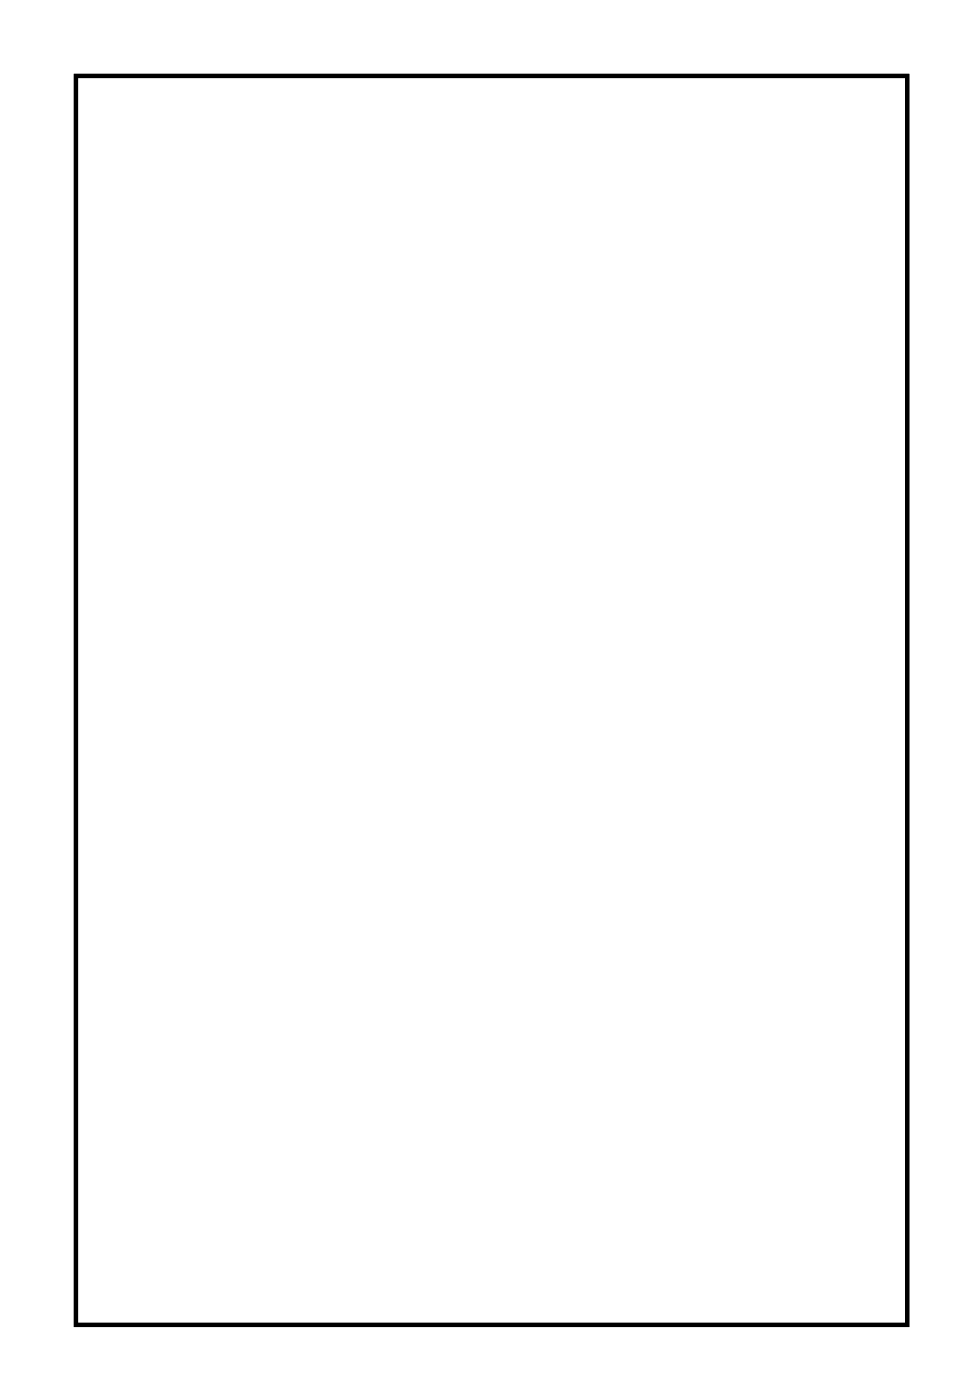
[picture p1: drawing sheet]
<svg xmlns="http://www.w3.org/2000/svg" width="47mm" height="67mm" viewBox="0 0 47 67" stroke-linecap="round" stroke-linejoin="round" font-family="sans-serif">
<path d="M3.6 3.6h39.8v59.8h-39.8z" fill="none" stroke="#000" stroke-width=".2"/>
<path d="M3.6 3.6h39.8v59.8h-39.8zM3.6 3.6v59.8h39.8v-59.8z" fill="#000"/>
<circle cx="9.6" cy="44.9" r=".8" fill="#fff"/>
<circle cx="9.6" cy="44.9" r=".8" fill="none" stroke="#fff" stroke-width=".76" stroke-linecap="butt"/>
<circle cx="9.6" cy="47.5" r=".8" fill="#fff"/>
<circle cx="9.6" cy="47.5" r=".8" fill="none" stroke="#fff" stroke-width=".76" stroke-linecap="butt"/>
<circle cx="9.6" cy="50" r=".8" fill="#fff"/>
<circle cx="9.6" cy="50" r=".8" fill="none" stroke="#fff" stroke-width=".76" stroke-linecap="butt"/>
<circle cx="7.1" cy="11.9" r=".8" fill="#fff"/>
<circle cx="7.1" cy="11.9" r=".8" fill="none" stroke="#fff" stroke-width=".76" stroke-linecap="butt"/>
<circle cx="7.1" cy="14.5" r=".8" fill="#fff"/>
<circle cx="7.1" cy="14.5" r=".8" fill="none" stroke="#fff" stroke-width=".76" stroke-linecap="butt"/>
<circle cx="7.1" cy="17" r=".8" fill="#fff"/>
<circle cx="7.1" cy="17" r=".8" fill="none" stroke="#fff" stroke-width=".76" stroke-linecap="butt"/>
<circle cx="7.1" cy="53.1" r=".64" fill="#fff"/>
<circle cx="7.1" cy="53.1" r=".64" fill="none" stroke="#fff" stroke-width=".76" stroke-linecap="butt"/>
<circle cx="7.1" cy="50.5" r=".64" fill="#fff"/>
<circle cx="7.1" cy="50.5" r=".64" fill="none" stroke="#fff" stroke-width=".76" stroke-linecap="butt"/>
<circle cx="41.6" cy="5.3" r="1" fill="#fff"/>
<circle cx="41.6" cy="5.3" r="1" fill="none" stroke="#fff" stroke-width=".25"/>
<circle cx="5.6" cy="5.3" r="1" fill="#fff"/>
<circle cx="5.6" cy="5.3" r="1" fill="none" stroke="#fff" stroke-width=".25"/>
<circle cx="5.6" cy="61.7" r="1" fill="#fff"/>
<circle cx="5.6" cy="61.7" r="1" fill="none" stroke="#fff" stroke-width=".25"/>
<circle cx="41.6" cy="61.7" r="1" fill="#fff"/>
<circle cx="41.6" cy="61.7" r="1" fill="none" stroke="#fff" stroke-width=".25"/>
<circle cx="14.7" cy="14.4" r=".7" fill="#fff"/>
<circle cx="14.7" cy="14.4" r=".7" fill="none" stroke="#fff" stroke-width=".67" stroke-linecap="butt"/>
<circle cx="14.7" cy="16.9" r=".7" fill="#fff"/>
<circle cx="14.7" cy="16.9" r=".7" fill="none" stroke="#fff" stroke-width=".67" stroke-linecap="butt"/>
<circle cx="14.7" cy="19.4" r=".7" fill="#fff"/>
<circle cx="14.7" cy="19.4" r=".7" fill="none" stroke="#fff" stroke-width=".67" stroke-linecap="butt"/>
<circle cx="14.7" cy="22" r=".7" fill="#fff"/>
<circle cx="14.7" cy="22" r=".7" fill="none" stroke="#fff" stroke-width=".67" stroke-linecap="butt"/>
<circle cx="14.7" cy="24.5" r=".7" fill="#fff"/>
<circle cx="14.7" cy="24.5" r=".7" fill="none" stroke="#fff" stroke-width=".67" stroke-linecap="butt"/>
<circle cx="14.7" cy="27.1" r=".7" fill="#fff"/>
<circle cx="14.7" cy="27.1" r=".7" fill="none" stroke="#fff" stroke-width=".67" stroke-linecap="butt"/>
<circle cx="14.7" cy="29.6" r=".7" fill="#fff"/>
<circle cx="14.7" cy="29.6" r=".7" fill="none" stroke="#fff" stroke-width=".67" stroke-linecap="butt"/>
<circle cx="14.7" cy="32.1" r=".7" fill="#fff"/>
<circle cx="14.7" cy="32.1" r=".7" fill="none" stroke="#fff" stroke-width=".67" stroke-linecap="butt"/>
<circle cx="14.7" cy="34.7" r=".7" fill="#fff"/>
<circle cx="14.7" cy="34.7" r=".7" fill="none" stroke="#fff" stroke-width=".67" stroke-linecap="butt"/>
<circle cx="14.7" cy="37.2" r=".7" fill="#fff"/>
<circle cx="14.7" cy="37.2" r=".7" fill="none" stroke="#fff" stroke-width=".67" stroke-linecap="butt"/>
<circle cx="14.7" cy="39.8" r=".7" fill="#fff"/>
<circle cx="14.7" cy="39.8" r=".7" fill="none" stroke="#fff" stroke-width=".67" stroke-linecap="butt"/>
<circle cx="14.7" cy="42.3" r=".7" fill="#fff"/>
<circle cx="14.7" cy="42.3" r=".7" fill="none" stroke="#fff" stroke-width=".67" stroke-linecap="butt"/>
<circle cx="14.7" cy="44.8" r=".7" fill="#fff"/>
<circle cx="14.7" cy="44.8" r=".7" fill="none" stroke="#fff" stroke-width=".67" stroke-linecap="butt"/>
<circle cx="14.7" cy="47.4" r=".7" fill="#fff"/>
<circle cx="14.7" cy="47.4" r=".7" fill="none" stroke="#fff" stroke-width=".67" stroke-linecap="butt"/>
<circle cx="14.7" cy="49.9" r=".7" fill="#fff"/>
<circle cx="14.7" cy="49.9" r=".7" fill="none" stroke="#fff" stroke-width=".67" stroke-linecap="butt"/>
<circle cx="14.7" cy="52.5" r=".7" fill="#fff"/>
<circle cx="14.7" cy="52.5" r=".7" fill="none" stroke="#fff" stroke-width=".67" stroke-linecap="butt"/>
<circle cx="14.7" cy="55" r=".7" fill="#fff"/>
<circle cx="14.7" cy="55" r=".7" fill="none" stroke="#fff" stroke-width=".67" stroke-linecap="butt"/>
<circle cx="14.7" cy="57.5" r=".7" fill="#fff"/>
<circle cx="14.7" cy="57.5" r=".7" fill="none" stroke="#fff" stroke-width=".67" stroke-linecap="butt"/>
<circle cx="14.7" cy="60.1" r=".7" fill="#fff"/>
<circle cx="14.7" cy="60.1" r=".7" fill="none" stroke="#fff" stroke-width=".67" stroke-linecap="butt"/>
<circle cx="37.5" cy="60.1" r=".7" fill="#fff"/>
<circle cx="37.5" cy="60.1" r=".7" fill="none" stroke="#fff" stroke-width=".67" stroke-linecap="butt"/>
<circle cx="37.5" cy="57.5" r=".7" fill="#fff"/>
<circle cx="37.5" cy="57.5" r=".7" fill="none" stroke="#fff" stroke-width=".67" stroke-linecap="butt"/>
<circle cx="37.5" cy="55" r=".7" fill="#fff"/>
<circle cx="37.5" cy="55" r=".7" fill="none" stroke="#fff" stroke-width=".67" stroke-linecap="butt"/>
<circle cx="37.5" cy="52.5" r=".7" fill="#fff"/>
<circle cx="37.5" cy="52.5" r=".7" fill="none" stroke="#fff" stroke-width=".67" stroke-linecap="butt"/>
<circle cx="37.5" cy="49.9" r=".7" fill="#fff"/>
<circle cx="37.5" cy="49.9" r=".7" fill="none" stroke="#fff" stroke-width=".67" stroke-linecap="butt"/>
<circle cx="37.5" cy="47.4" r=".7" fill="#fff"/>
<circle cx="37.5" cy="47.4" r=".7" fill="none" stroke="#fff" stroke-width=".67" stroke-linecap="butt"/>
<circle cx="37.5" cy="44.8" r=".7" fill="#fff"/>
<circle cx="37.5" cy="44.8" r=".7" fill="none" stroke="#fff" stroke-width=".67" stroke-linecap="butt"/>
<circle cx="37.5" cy="42.3" r=".7" fill="#fff"/>
<circle cx="37.5" cy="42.3" r=".7" fill="none" stroke="#fff" stroke-width=".67" stroke-linecap="butt"/>
<circle cx="37.5" cy="39.8" r=".7" fill="#fff"/>
<circle cx="37.5" cy="39.8" r=".7" fill="none" stroke="#fff" stroke-width=".67" stroke-linecap="butt"/>
<circle cx="37.5" cy="37.2" r=".7" fill="#fff"/>
<circle cx="37.5" cy="37.2" r=".7" fill="none" stroke="#fff" stroke-width=".67" stroke-linecap="butt"/>
<circle cx="37.5" cy="34.7" r=".7" fill="#fff"/>
<circle cx="37.5" cy="34.7" r=".7" fill="none" stroke="#fff" stroke-width=".67" stroke-linecap="butt"/>
<circle cx="37.5" cy="32.1" r=".7" fill="#fff"/>
<circle cx="37.5" cy="32.1" r=".7" fill="none" stroke="#fff" stroke-width=".67" stroke-linecap="butt"/>
<circle cx="37.5" cy="29.6" r=".7" fill="#fff"/>
<circle cx="37.5" cy="29.6" r=".7" fill="none" stroke="#fff" stroke-width=".67" stroke-linecap="butt"/>
<circle cx="37.5" cy="27.1" r=".7" fill="#fff"/>
<circle cx="37.5" cy="27.1" r=".7" fill="none" stroke="#fff" stroke-width=".67" stroke-linecap="butt"/>
<circle cx="37.5" cy="24.5" r=".7" fill="#fff"/>
<circle cx="37.5" cy="24.5" r=".7" fill="none" stroke="#fff" stroke-width=".67" stroke-linecap="butt"/>
<circle cx="37.5" cy="22" r=".7" fill="#fff"/>
<circle cx="37.5" cy="22" r=".7" fill="none" stroke="#fff" stroke-width=".67" stroke-linecap="butt"/>
<circle cx="37.5" cy="19.4" r=".7" fill="#fff"/>
<circle cx="37.5" cy="19.4" r=".7" fill="none" stroke="#fff" stroke-width=".67" stroke-linecap="butt"/>
<circle cx="37.5" cy="16.9" r=".7" fill="#fff"/>
<circle cx="37.5" cy="16.9" r=".7" fill="none" stroke="#fff" stroke-width=".67" stroke-linecap="butt"/>
<circle cx="37.5" cy="14.4" r=".7" fill="#fff"/>
<circle cx="37.5" cy="14.4" r=".7" fill="none" stroke="#fff" stroke-width=".67" stroke-linecap="butt"/>
<circle cx="9.6" cy="24.5" r=".53" fill="#fff"/>
<circle cx="9.6" cy="24.5" r=".53" fill="none" stroke="#fff" stroke-width=".51"/>
<circle cx="9.6" cy="27.1" r=".53" fill="#fff"/>
<circle cx="9.6" cy="27.1" r=".53" fill="none" stroke="#fff" stroke-width=".51"/>
<circle cx="9.6" cy="37.3" r=".7" fill="#fff"/>
<circle cx="9.6" cy="37.3" r=".7" fill="none" stroke="#fff" stroke-width=".76" stroke-linecap="butt"/>
<circle cx="9.6" cy="34.8" r=".7" fill="#fff"/>
<circle cx="9.6" cy="34.8" r=".7" fill="none" stroke="#fff" stroke-width=".76" stroke-linecap="butt"/>
<circle cx="9.6" cy="32.2" r=".7" fill="#fff"/>
<circle cx="9.6" cy="32.2" r=".7" fill="none" stroke="#fff" stroke-width=".76" stroke-linecap="butt"/>
</svg>
